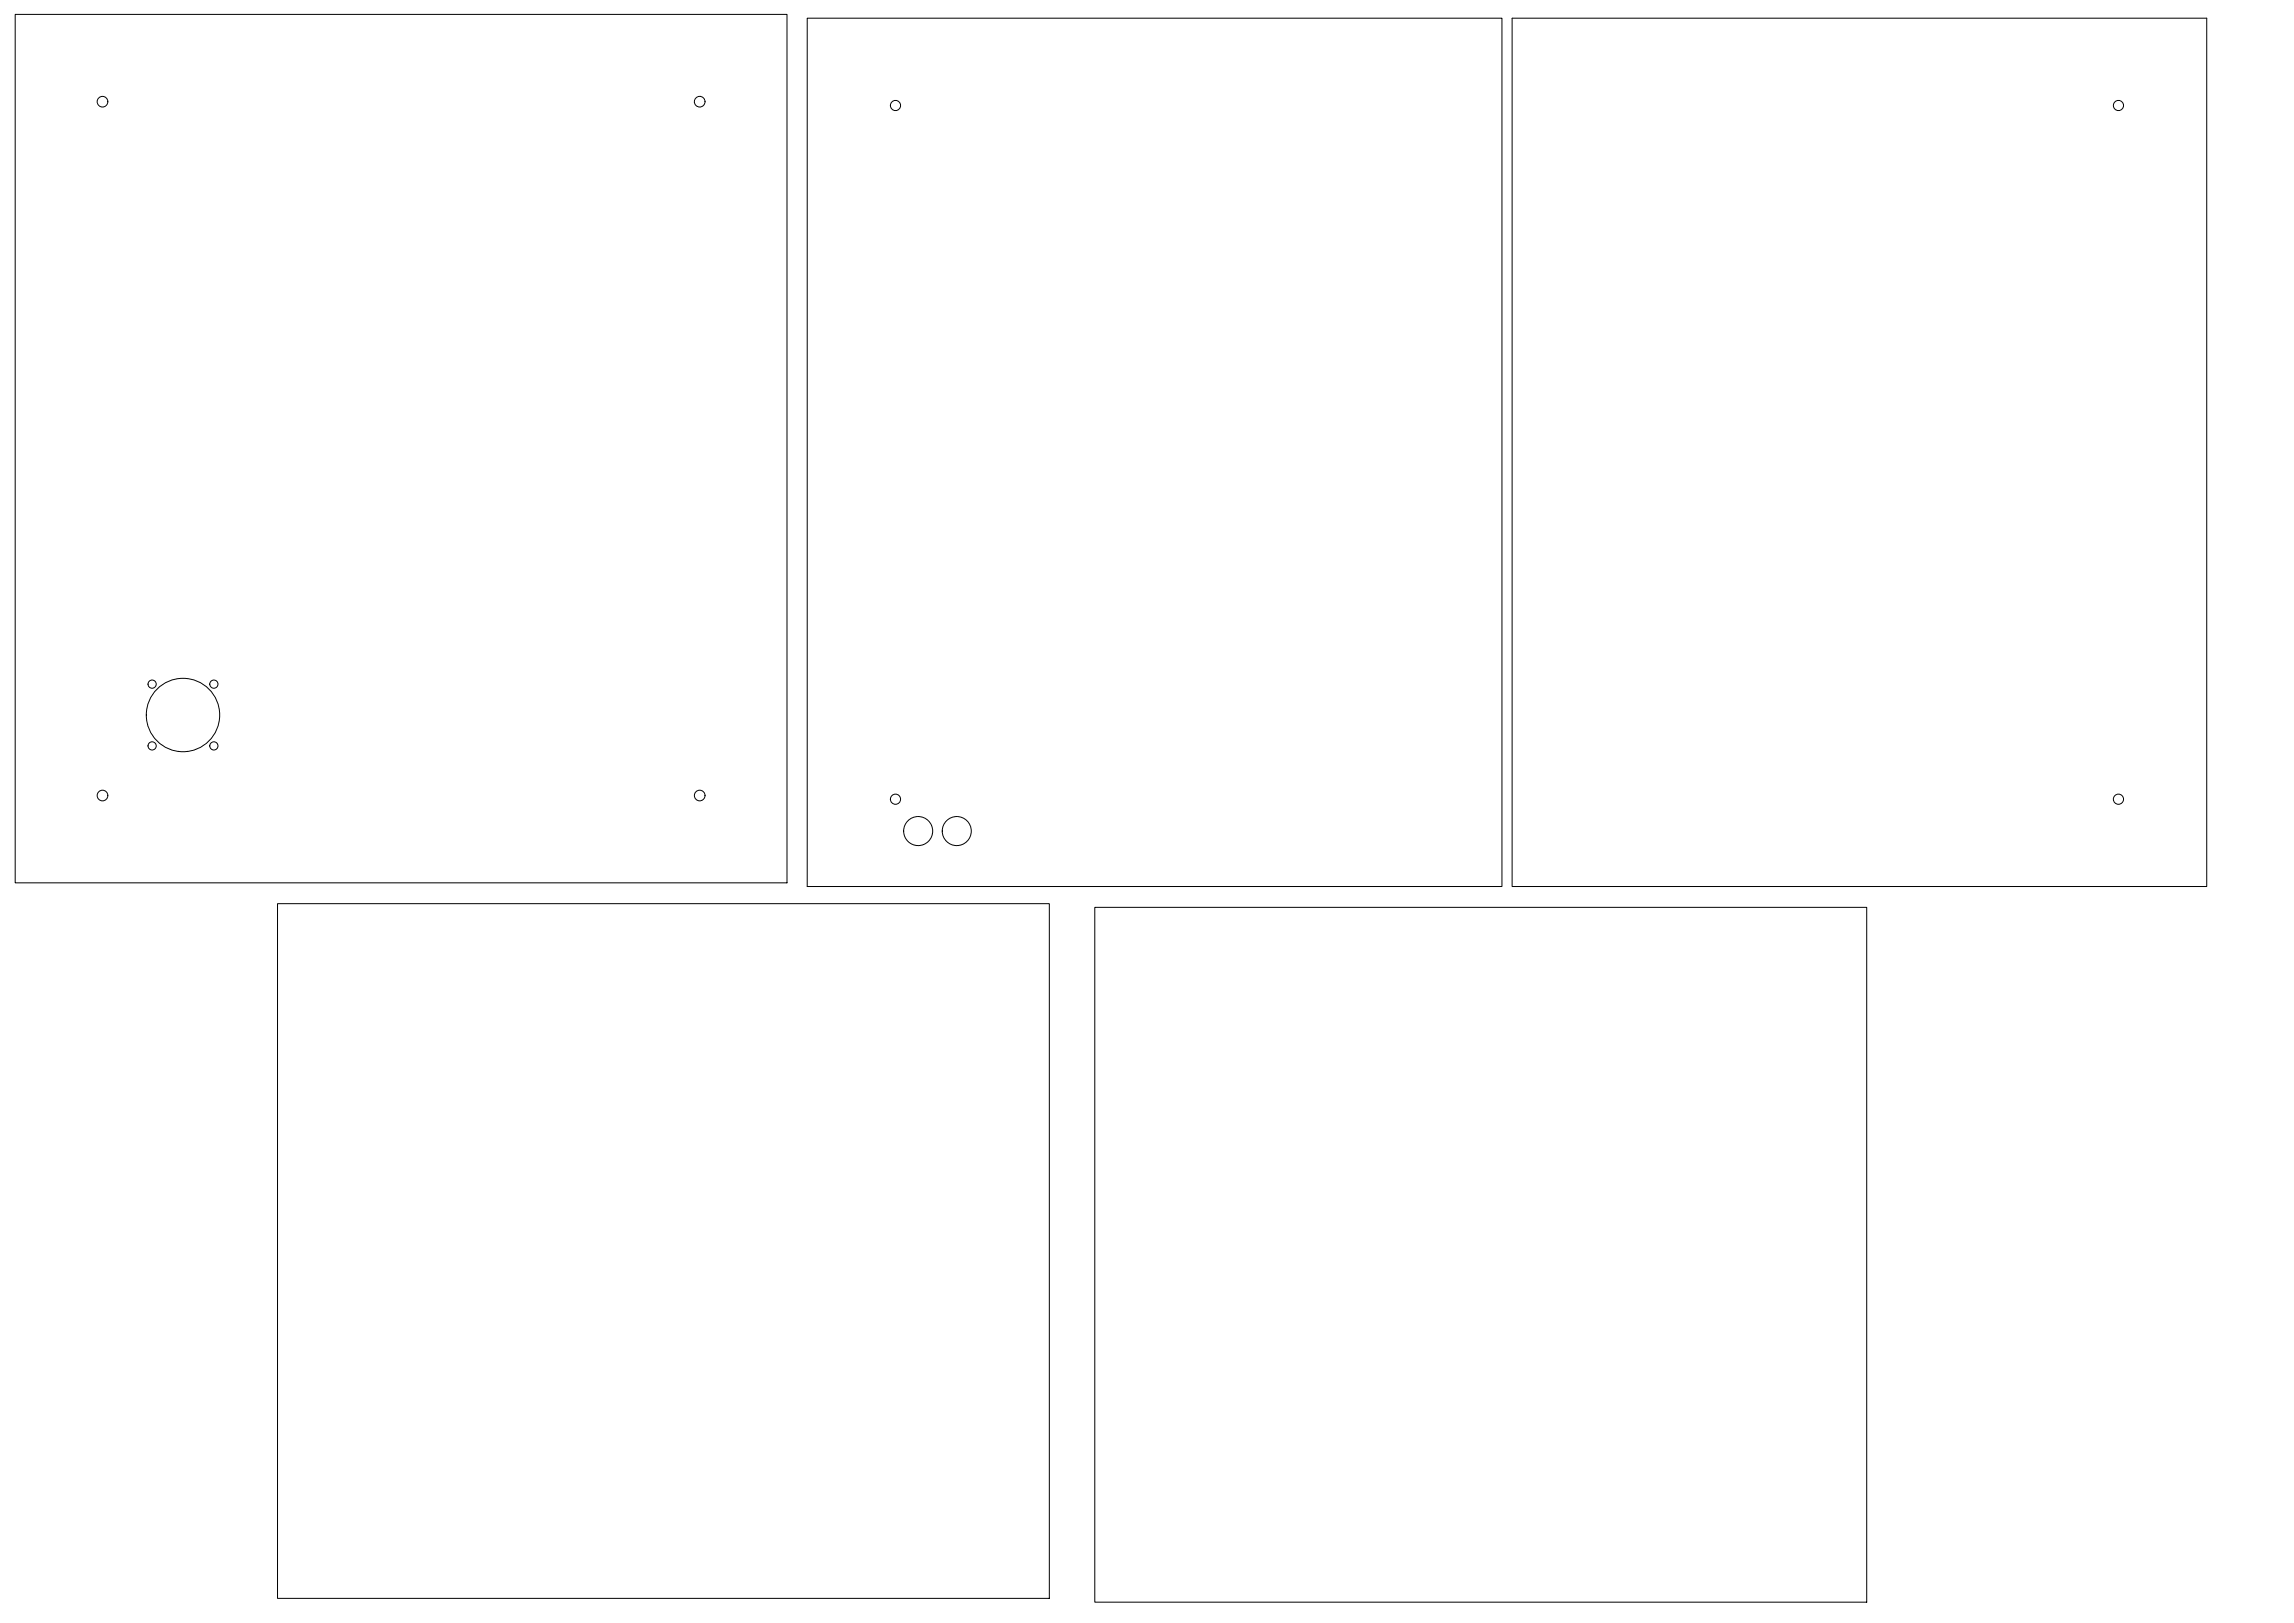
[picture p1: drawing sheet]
<svg xmlns="http://www.w3.org/2000/svg" width="1189mm" height="841mm" viewBox="0 0 1189 841" stroke-linecap="round" stroke-linejoin="round" font-family="sans-serif">
<!-- layer: Visible(Default) -->
<g fill="none" stroke="#000" stroke-width=".52">
<path d="M8 7h400v450h-400zM418 9h360v450h-360zM784 9h360v450h-360zM144 468h400v360h-400zM567 470h400v360h-400z"/>
<circle cx="53" cy="53" r="2.8"/>
<circle cx="363" cy="53" r="2.8"/>
<circle cx="464" cy="55" r="2.6"/>
<circle cx="1098" cy="55" r="2.6"/>
<circle cx="79" cy="355" r="2.1"/>
<circle cx="111" cy="355" r="2.1"/>
<circle cx="95" cy="371" r="19"/>
<circle cx="79" cy="387" r="2.1"/>
<circle cx="111" cy="387" r="2.1"/>
<circle cx="53" cy="412" r="2.8"/>
<circle cx="363" cy="412" r="2.8"/>
<circle cx="464" cy="414" r="2.6"/>
<circle cx="1098" cy="414" r="2.6"/>
<circle cx="476" cy="431" r="8"/>
<circle cx="496" cy="431" r="8"/>
</g>
</svg>
